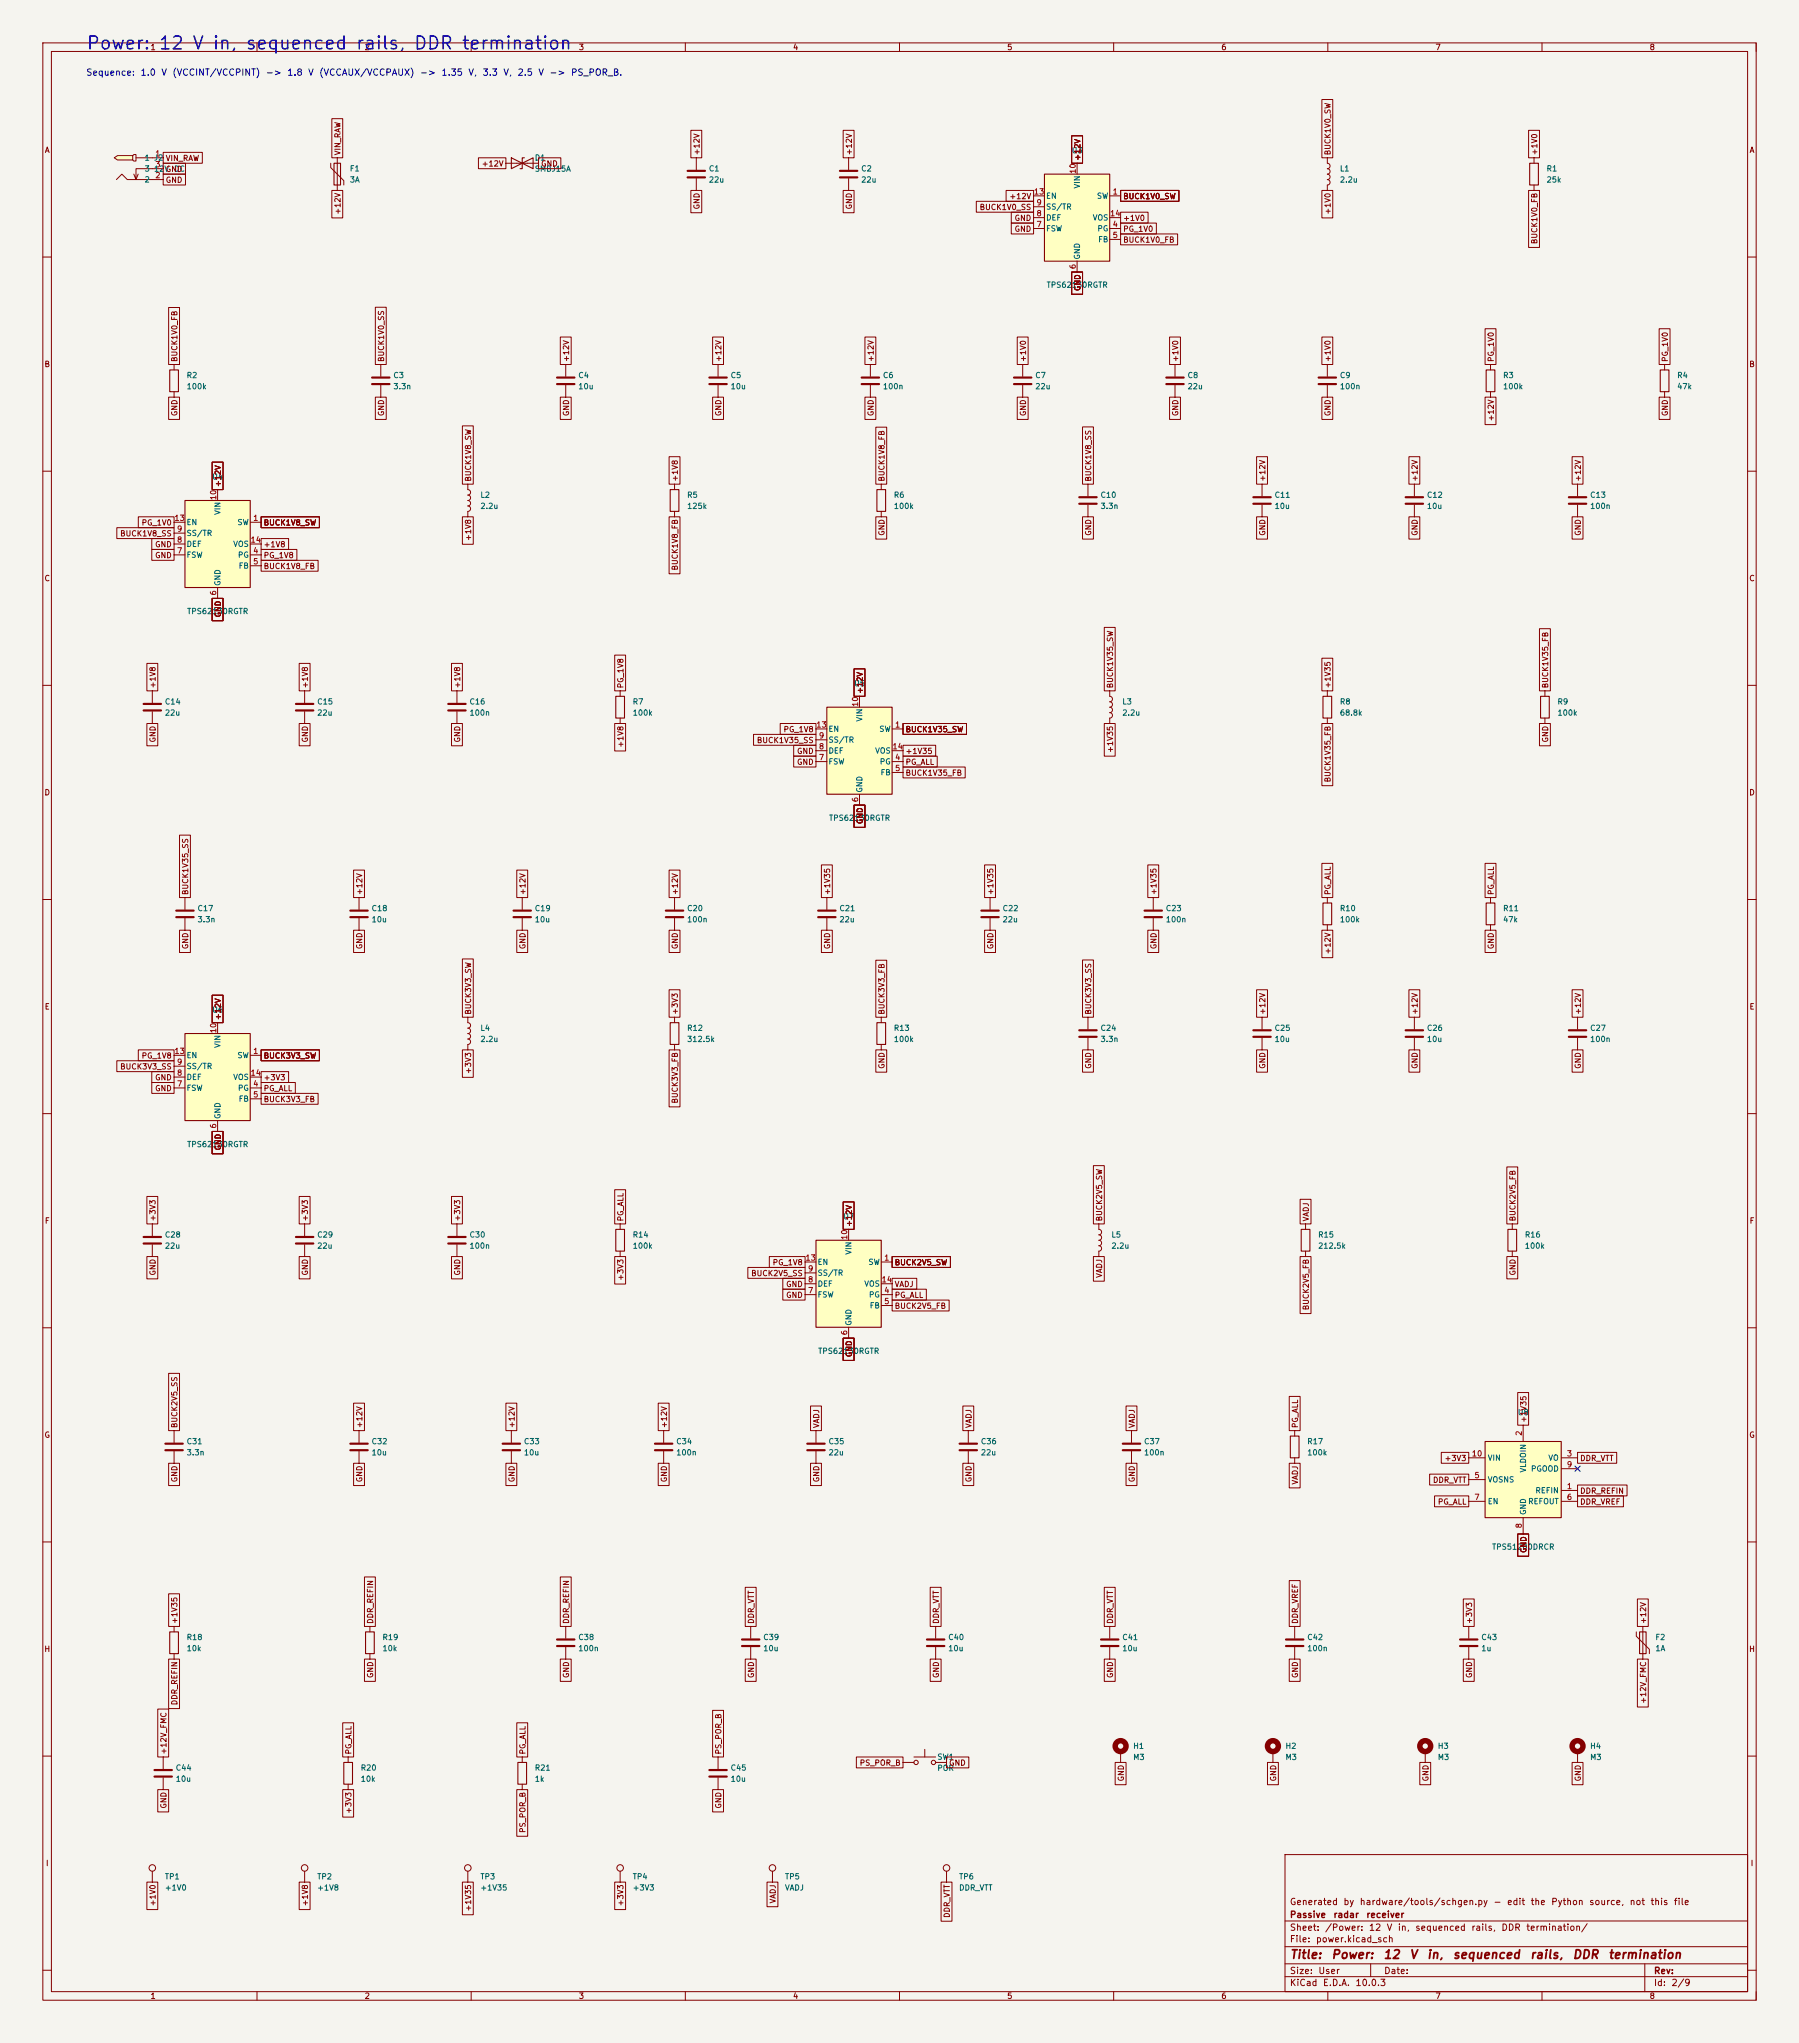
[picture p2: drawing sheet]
<svg xmlns="http://www.w3.org/2000/svg" width="420mm" height="477mm" viewBox="0 0 420 477" stroke-linecap="round" stroke-linejoin="round" font-family="sans-serif">
<defs><g id="words">
<text font-size="3" fill="#0000c2" x="20" y="12.3">Power: 12 V in, sequenced rails, DDR termination</text>
<g font-size="2" fill="#840000">
<text x="301" y="457.8">Title:</text>
<text x="310.7" y="457.8">Power:</text>
<text x="322.8" y="457.8">12</text>
<text x="328.9" y="457.8">V</text>
<text x="333" y="457.8">in,</text>
<text x="339" y="457.8">sequenced</text>
<text x="357" y="457.8">rails,</text>
<text x="367" y="457.8">DDR</text>
<text x="375.3" y="457.8">termination</text>
</g>
<g font-size="1.5" fill="#0000c2">
<text x="20" y="18">Sequence:</text>
<text x="32.7" y="18">1.0</text>
<text x="37.5" y="18">V</text>
<text x="40.1" y="18">(VCCINT/VCCPINT)</text>
<text x="61.9" y="18">-&gt;</text>
<text x="66.9" y="18">1.8</text>
<text x="71.8" y="18">V</text>
<text x="74.4" y="18">(VCCAUX/VCCPAUX)</text>
<text x="97.9" y="18">-&gt;</text>
<text x="102.9" y="18">1.35</text>
<text x="109.2" y="18">V,</text>
<text x="112.5" y="18">3.3</text>
<text x="117.4" y="18">V,</text>
<text x="120.7" y="18">2.5</text>
<text x="125.6" y="18">V</text>
<text x="128.1" y="18">-&gt;</text>
<text x="133.2" y="18">PS_POR_B.</text>
</g>
<g font-size="1.5" fill="#840000">
<text x="301" y="448.2">Passive</text>
<text x="301" y="445.2">Generated</text>
<text x="311.2" y="448.2">radar</text>
<text x="313.5" y="445.2">by</text>
<text x="317.3" y="445.2">hardware/tools/schgen.py</text>
<text x="318.8" y="448.2">receiver</text>
<text x="348.5" y="445.2">-</text>
<text x="351.7" y="445.2">edit</text>
<text x="357.2" y="445.2">the</text>
<text x="362" y="445.2">Python</text>
<text x="370.9" y="445.2">source,</text>
<text x="380.3" y="445.2">not</text>
<text x="385.2" y="445.2">this</text>
<text x="390.6" y="445.2">file</text>
<text x="301" y="453.9">File:</text>
<text x="301" y="451.2">Sheet:</text>
<text x="307.1" y="453.9">power.kicad_sch</text>
<text x="309.2" y="451.2">/Power:</text>
<text x="319.5" y="451.2">12</text>
<text x="323.6" y="451.2">V</text>
<text x="326.2" y="451.2">in,</text>
<text x="330.3" y="451.2">sequenced</text>
<text x="343.4" y="451.2">rails,</text>
<text x="350.4" y="451.2">DDR</text>
<text x="356.2" y="451.2">termination/</text>
<text x="301" y="461.3">Size:</text>
<text x="307.7" y="461.3">User</text>
<text x="323" y="461.3">Date:</text>
<text x="386" y="461.3">Rev:</text>
<text x="301" y="464.1">KiCad</text>
<text x="308.7" y="464.1">E.D.A.</text>
<text x="316.3" y="464.1">10.0.3</text>
<text x="386" y="464.1">Id:</text>
<text x="390.1" y="464.1">2/9</text>
</g>
<g font-size="1.3" fill="#840000">
<text x="35" y="12">1</text>
<text x="85" y="12">2</text>
<text x="135" y="12">3</text>
<text x="185" y="12">4</text>
<text x="235" y="12">5</text>
<text x="285" y="12">6</text>
<text x="335" y="12">7</text>
<text x="385" y="12">8</text>
<text x="10.3" y="36">A</text>
<text x="38.6" y="40.4">GND</text>
<text x="79.8" y="36.4" transform="rotate(-90 79.8 36.4)">VIN_RAW</text>
<text x="112.4" y="39.2">+12V</text>
<text x="126.2" y="39.2">GND</text>
<text x="163.6" y="36.4" transform="rotate(-90 163.6 36.4)">+12V</text>
<text x="199.2" y="36.4" transform="rotate(-90 199.2 36.4)">+12V</text>
<text x="252.5" y="37.6" transform="rotate(-90 252.5 37.6)">+12V</text>
<text x="310.9" y="36.4" transform="rotate(-90 310.9 36.4)">BUCK1V0_SW</text>
<text x="359.2" y="36.4" transform="rotate(-90 359.2 36.4)">+1V0</text>
<text x="408.3" y="36">A</text>
<text x="38.6" y="43">GND</text>
<text x="235.5" y="46.8">+12V</text>
<text x="262.1" y="46.8">BUCK1V0_SW</text>
<text x="79.8" y="50.2" transform="rotate(-90 79.8 50.2)">+12V</text>
<text x="163.6" y="49" transform="rotate(-90 163.6 49)">GND</text>
<text x="199.2" y="49" transform="rotate(-90 199.2 49)">GND</text>
<text x="228.6" y="49.3">BUCK1V0_SS</text>
<text x="236.7" y="51.9">GND</text>
<text x="262.1" y="51.9">+1V0</text>
<text x="310.9" y="50.2" transform="rotate(-90 310.9 50.2)">+1V0</text>
<text x="236.7" y="54.4">GND</text>
<text x="262.1" y="54.4">PG_1V0</text>
<text x="262.1" y="57">BUCK1V0_FB</text>
<text x="359.2" y="57.1" transform="rotate(-90 359.2 57.1)">BUCK1V0_FB</text>
<text x="252.5" y="68.1" transform="rotate(-90 252.5 68.1)">GND</text>
<text x="10.3" y="86">B</text>
<text x="41.7" y="84.6" transform="rotate(-90 41.7 84.6)">BUCK1V0_FB</text>
<text x="90" y="84.6" transform="rotate(-90 90 84.6)">BUCK1V0_SS</text>
<text x="133.1" y="84.6" transform="rotate(-90 133.1 84.6)">+12V</text>
<text x="168.7" y="84.6" transform="rotate(-90 168.7 84.6)">+12V</text>
<text x="204.3" y="84.6" transform="rotate(-90 204.3 84.6)">+12V</text>
<text x="239.8" y="84.6" transform="rotate(-90 239.8 84.6)">+1V0</text>
<text x="275.4" y="84.6" transform="rotate(-90 275.4 84.6)">+1V0</text>
<text x="310.9" y="84.6" transform="rotate(-90 310.9 84.6)">+1V0</text>
<text x="349" y="84.6" transform="rotate(-90 349 84.6)">PG_1V0</text>
<text x="389.7" y="84.6" transform="rotate(-90 389.7 84.6)">PG_1V0</text>
<text x="408.3" y="86">B</text>
<text x="41.7" y="97.3" transform="rotate(-90 41.7 97.3)">GND</text>
<text x="90" y="97.3" transform="rotate(-90 90 97.3)">GND</text>
<text x="133.1" y="97.3" transform="rotate(-90 133.1 97.3)">GND</text>
<text x="168.7" y="97.3" transform="rotate(-90 168.7 97.3)">GND</text>
<text x="204.3" y="97.3" transform="rotate(-90 204.3 97.3)">GND</text>
<text x="239.8" y="97.3" transform="rotate(-90 239.8 97.3)">GND</text>
<text x="275.4" y="97.3" transform="rotate(-90 275.4 97.3)">GND</text>
<text x="310.9" y="97.3" transform="rotate(-90 310.9 97.3)">GND</text>
<text x="349" y="98.5" transform="rotate(-90 349 98.5)">+12V</text>
<text x="389.7" y="97.3" transform="rotate(-90 389.7 97.3)">GND</text>
<text x="51.9" y="113.8" transform="rotate(-90 51.9 113.8)">+12V</text>
<text x="110.3" y="112.6" transform="rotate(-90 110.3 112.6)">BUCK1V8_SW</text>
<text x="158.5" y="112.6" transform="rotate(-90 158.5 112.6)">+1V8</text>
<text x="206.8" y="112.6" transform="rotate(-90 206.8 112.6)">BUCK1V8_FB</text>
<text x="255.1" y="112.6" transform="rotate(-90 255.1 112.6)">BUCK1V8_SS</text>
<text x="295.7" y="112.6" transform="rotate(-90 295.7 112.6)">+12V</text>
<text x="331.3" y="112.6" transform="rotate(-90 331.3 112.6)">+12V</text>
<text x="369.4" y="112.6" transform="rotate(-90 369.4 112.6)">+12V</text>
<text x="27.9" y="125.5">BUCK1V8_SS</text>
<text x="32.9" y="123">PG_1V0</text>
<text x="61.4" y="123">BUCK1V8_SW</text>
<text x="206.8" y="125.2" transform="rotate(-90 206.8 125.2)">GND</text>
<text x="255.1" y="125.2" transform="rotate(-90 255.1 125.2)">GND</text>
<text x="295.7" y="125.2" transform="rotate(-90 295.7 125.2)">GND</text>
<text x="331.3" y="125.2" transform="rotate(-90 331.3 125.2)">GND</text>
<text x="369.4" y="125.2" transform="rotate(-90 369.4 125.2)">GND</text>
<text x="36.1" y="130.6">GND</text>
<text x="36.1" y="128.1">GND</text>
<text x="61.4" y="130.6">PG_1V8</text>
<text x="61.4" y="128.1">+1V8</text>
<text x="110.3" y="126.4" transform="rotate(-90 110.3 126.4)">+1V8</text>
<text x="10.3" y="136">C</text>
<text x="61.4" y="133.2">BUCK1V8_FB</text>
<text x="158.5" y="133.3" transform="rotate(-90 158.5 133.3)">BUCK1V8_FB</text>
<text x="408.3" y="136">C</text>
<text x="51.9" y="144.3" transform="rotate(-90 51.9 144.3)">GND</text>
<text x="36.6" y="160.8" transform="rotate(-90 36.6 160.8)">+1V8</text>
<text x="72.2" y="160.8" transform="rotate(-90 72.2 160.8)">+1V8</text>
<text x="107.7" y="160.8" transform="rotate(-90 107.7 160.8)">+1V8</text>
<text x="145.8" y="160.8" transform="rotate(-90 145.8 160.8)">PG_1V8</text>
<text x="260.1" y="160.8" transform="rotate(-90 260.1 160.8)">BUCK1V35_SW</text>
<text x="310.9" y="160.8" transform="rotate(-90 310.9 160.8)">+1V35</text>
<text x="361.7" y="160.8" transform="rotate(-90 361.7 160.8)">BUCK1V35_FB</text>
<text x="201.7" y="162.1" transform="rotate(-90 201.7 162.1)">+12V</text>
<text x="36.6" y="173.5" transform="rotate(-90 36.6 173.5)">GND</text>
<text x="72.2" y="173.5" transform="rotate(-90 72.2 173.5)">GND</text>
<text x="107.7" y="173.5" transform="rotate(-90 107.7 173.5)">GND</text>
<text x="176.6" y="173.8">BUCK1V35_SS</text>
<text x="182.8" y="171.3">PG_1V8</text>
<text x="211.3" y="171.3">BUCK1V35_SW</text>
<text x="361.7" y="173.5" transform="rotate(-90 361.7 173.5)">GND</text>
<text x="145.8" y="174.7" transform="rotate(-90 145.8 174.7)">+1V8</text>
<text x="185.9" y="178.9">GND</text>
<text x="185.9" y="176.3">GND</text>
<text x="211.3" y="176.3">+1V35</text>
<text x="211.3" y="178.9">PG_ALL</text>
<text x="260.1" y="175.9" transform="rotate(-90 260.1 175.9)">+1V35</text>
<text x="211.3" y="181.4">BUCK1V35_FB</text>
<text x="310.9" y="182.8" transform="rotate(-90 310.9 182.8)">BUCK1V35_FB</text>
<text x="10.3" y="186">D</text>
<text x="408.3" y="186">D</text>
<text x="201.7" y="192.5" transform="rotate(-90 201.7 192.5)">GND</text>
<text x="44.2" y="209.1" transform="rotate(-90 44.2 209.1)">BUCK1V35_SS</text>
<text x="84.9" y="209.1" transform="rotate(-90 84.9 209.1)">+12V</text>
<text x="123" y="209.1" transform="rotate(-90 123 209.1)">+12V</text>
<text x="158.5" y="209.1" transform="rotate(-90 158.5 209.1)">+12V</text>
<text x="194.1" y="209.1" transform="rotate(-90 194.1 209.1)">+1V35</text>
<text x="232.2" y="209.1" transform="rotate(-90 232.2 209.1)">+1V35</text>
<text x="270.3" y="209.1" transform="rotate(-90 270.3 209.1)">+1V35</text>
<text x="310.9" y="209.1" transform="rotate(-90 310.9 209.1)">PG_ALL</text>
<text x="349" y="209.1" transform="rotate(-90 349 209.1)">PG_ALL</text>
<text x="44.2" y="221.7" transform="rotate(-90 44.2 221.7)">GND</text>
<text x="84.9" y="221.7" transform="rotate(-90 84.9 221.7)">GND</text>
<text x="123" y="221.7" transform="rotate(-90 123 221.7)">GND</text>
<text x="158.5" y="221.7" transform="rotate(-90 158.5 221.7)">GND</text>
<text x="194.1" y="221.7" transform="rotate(-90 194.1 221.7)">GND</text>
<text x="232.2" y="221.7" transform="rotate(-90 232.2 221.7)">GND</text>
<text x="270.3" y="221.7" transform="rotate(-90 270.3 221.7)">GND</text>
<text x="349" y="221.7" transform="rotate(-90 349 221.7)">GND</text>
<text x="310.9" y="222.9" transform="rotate(-90 310.9 222.9)">+12V</text>
<text x="10.3" y="236">E</text>
<text x="51.9" y="238.3" transform="rotate(-90 51.9 238.3)">+12V</text>
<text x="110.3" y="237" transform="rotate(-90 110.3 237)">BUCK3V3_SW</text>
<text x="158.5" y="237" transform="rotate(-90 158.5 237)">+3V3</text>
<text x="206.8" y="237" transform="rotate(-90 206.8 237)">BUCK3V3_FB</text>
<text x="255.1" y="237" transform="rotate(-90 255.1 237)">BUCK3V3_SS</text>
<text x="295.7" y="237" transform="rotate(-90 295.7 237)">+12V</text>
<text x="331.3" y="237" transform="rotate(-90 331.3 237)">+12V</text>
<text x="369.4" y="237" transform="rotate(-90 369.4 237)">+12V</text>
<text x="408.3" y="236">E</text>
<text x="27.9" y="250">BUCK3V3_SS</text>
<text x="32.9" y="247.5">PG_1V8</text>
<text x="61.4" y="247.5">BUCK3V3_SW</text>
<text x="110.3" y="250.9" transform="rotate(-90 110.3 250.9)">+3V3</text>
<text x="206.8" y="249.7" transform="rotate(-90 206.8 249.7)">GND</text>
<text x="255.1" y="249.7" transform="rotate(-90 255.1 249.7)">GND</text>
<text x="295.7" y="249.7" transform="rotate(-90 295.7 249.7)">GND</text>
<text x="331.3" y="249.7" transform="rotate(-90 331.3 249.7)">GND</text>
<text x="369.4" y="249.7" transform="rotate(-90 369.4 249.7)">GND</text>
<text x="36.1" y="255.1">GND</text>
<text x="36.1" y="252.5">GND</text>
<text x="61.4" y="255.1">PG_ALL</text>
<text x="61.4" y="252.5">+3V3</text>
<text x="61.4" y="257.6">BUCK3V3_FB</text>
<text x="158.5" y="257.8" transform="rotate(-90 158.5 257.8)">BUCK3V3_FB</text>
<text x="51.9" y="268.7" transform="rotate(-90 51.9 268.7)">GND</text>
<text x="10.3" y="286">F</text>
<text x="36.6" y="285.3" transform="rotate(-90 36.6 285.3)">+3V3</text>
<text x="72.2" y="285.3" transform="rotate(-90 72.2 285.3)">+3V3</text>
<text x="107.7" y="285.3" transform="rotate(-90 107.7 285.3)">+3V3</text>
<text x="145.8" y="285.3" transform="rotate(-90 145.8 285.3)">PG_ALL</text>
<text x="199.2" y="286.6" transform="rotate(-90 199.2 286.6)">+12V</text>
<text x="257.6" y="285.3" transform="rotate(-90 257.6 285.3)">BUCK2V5_SW</text>
<text x="305.9" y="285.3" transform="rotate(-90 305.9 285.3)">VADJ</text>
<text x="354.1" y="285.3" transform="rotate(-90 354.1 285.3)">BUCK2V5_FB</text>
<text x="408.3" y="286">F</text>
<text x="36.6" y="297.9" transform="rotate(-90 36.6 297.9)">GND</text>
<text x="72.2" y="297.9" transform="rotate(-90 72.2 297.9)">GND</text>
<text x="107.7" y="297.9" transform="rotate(-90 107.7 297.9)">GND</text>
<text x="145.8" y="299.1" transform="rotate(-90 145.8 299.1)">+3V3</text>
<text x="175.2" y="298.3">BUCK2V5_SS</text>
<text x="180.3" y="295.7">PG_1V8</text>
<text x="208.8" y="295.7">BUCK2V5_SW</text>
<text x="257.6" y="298.5" transform="rotate(-90 257.6 298.5)">VADJ</text>
<text x="354.1" y="297.9" transform="rotate(-90 354.1 297.9)">GND</text>
<text x="183.4" y="303.3">GND</text>
<text x="183.4" y="300.8">GND</text>
<text x="208.8" y="303.3">PG_ALL</text>
<text x="208.8" y="305.9">BUCK2V5_FB</text>
<text x="208.8" y="300.8">VADJ</text>
<text x="305.9" y="306" transform="rotate(-90 305.9 306)">BUCK2V5_FB</text>
<text x="199.2" y="317" transform="rotate(-90 199.2 317)">GND</text>
<text x="41.7" y="333.5" transform="rotate(-90 41.7 333.5)">BUCK2V5_SS</text>
<text x="84.9" y="333.5" transform="rotate(-90 84.9 333.5)">+12V</text>
<text x="120.4" y="333.5" transform="rotate(-90 120.4 333.5)">+12V</text>
<text x="156" y="333.5" transform="rotate(-90 156 333.5)">+12V</text>
<text x="191.6" y="333.5" transform="rotate(-90 191.6 333.5)">VADJ</text>
<text x="227.1" y="333.5" transform="rotate(-90 227.1 333.5)">VADJ</text>
<text x="265.2" y="333.5" transform="rotate(-90 265.2 333.5)">VADJ</text>
<text x="303.3" y="333.5" transform="rotate(-90 303.3 333.5)">PG_ALL</text>
<text x="356.7" y="332.3" transform="rotate(-90 356.7 332.3)">+1V35</text>
<text x="10.3" y="336">G</text>
<text x="337.1" y="341.4">+3V3</text>
<text x="368.8" y="341.4">DDR_VTT</text>
<text x="408.3" y="336">G</text>
<text x="41.7" y="346.2" transform="rotate(-90 41.7 346.2)">GND</text>
<text x="84.9" y="346.2" transform="rotate(-90 84.9 346.2)">GND</text>
<text x="120.4" y="346.2" transform="rotate(-90 120.4 346.2)">GND</text>
<text x="156" y="346.2" transform="rotate(-90 156 346.2)">GND</text>
<text x="191.6" y="346.2" transform="rotate(-90 191.6 346.2)">GND</text>
<text x="227.1" y="346.2" transform="rotate(-90 227.1 346.2)">GND</text>
<text x="265.2" y="346.2" transform="rotate(-90 265.2 346.2)">GND</text>
<text x="303.3" y="346.7" transform="rotate(-90 303.3 346.7)">VADJ</text>
<text x="334.4" y="346.5">DDR_VTT</text>
<text x="335.6" y="351.6">PG_ALL</text>
<text x="368.8" y="349.1">DDR_REFIN</text>
<text x="368.8" y="351.6">DDR_VREF</text>
<text x="356.7" y="362.7" transform="rotate(-90 356.7 362.7)">GND</text>
<text x="41.7" y="379.3" transform="rotate(-90 41.7 379.3)">+1V35</text>
<text x="87.4" y="379.3" transform="rotate(-90 87.4 379.3)">DDR_REFIN</text>
<text x="133.1" y="379.3" transform="rotate(-90 133.1 379.3)">DDR_REFIN</text>
<text x="176.3" y="379.3" transform="rotate(-90 176.3 379.3)">DDR_VTT</text>
<text x="219.5" y="379.3" transform="rotate(-90 219.5 379.3)">DDR_VTT</text>
<text x="260.1" y="379.3" transform="rotate(-90 260.1 379.3)">DDR_VTT</text>
<text x="303.3" y="379.3" transform="rotate(-90 303.3 379.3)">DDR_VREF</text>
<text x="344" y="379.3" transform="rotate(-90 344 379.3)">+3V3</text>
<text x="384.6" y="379.3" transform="rotate(-90 384.6 379.3)">+12V</text>
<text x="10.2" y="386">H</text>
<text x="408.2" y="386">H</text>
<text x="87.4" y="391.9" transform="rotate(-90 87.4 391.9)">GND</text>
<text x="133.1" y="391.9" transform="rotate(-90 133.1 391.9)">GND</text>
<text x="176.3" y="391.9" transform="rotate(-90 176.3 391.9)">GND</text>
<text x="219.5" y="391.9" transform="rotate(-90 219.5 391.9)">GND</text>
<text x="260.1" y="391.9" transform="rotate(-90 260.1 391.9)">GND</text>
<text x="303.3" y="391.9" transform="rotate(-90 303.3 391.9)">GND</text>
<text x="344" y="391.9" transform="rotate(-90 344 391.9)">GND</text>
<text x="41.7" y="398.3" transform="rotate(-90 41.7 398.3)">DDR_REFIN</text>
<text x="384.6" y="397.9" transform="rotate(-90 384.6 397.9)">+12V_FMC</text>
<text x="39.2" y="409.7" transform="rotate(-90 39.2 409.7)">+12V_FMC</text>
<text x="82.3" y="409.7" transform="rotate(-90 82.3 409.7)">PG_ALL</text>
<text x="123" y="409.7" transform="rotate(-90 123 409.7)">PG_ALL</text>
<text x="168.7" y="409.7" transform="rotate(-90 168.7 409.7)">PS_POR_B</text>
<text x="200.6" y="412.6">PS_POR_B</text>
<text x="221.5" y="412.6">GND</text>
<text x="262.7" y="416" transform="rotate(-90 262.7 416)">GND</text>
<text x="298.2" y="416" transform="rotate(-90 298.2 416)">GND</text>
<text x="333.8" y="416" transform="rotate(-90 333.8 416)">GND</text>
<text x="369.4" y="416" transform="rotate(-90 369.4 416)">GND</text>
<text x="39.2" y="422.4" transform="rotate(-90 39.2 422.4)">GND</text>
<text x="82.3" y="423.6" transform="rotate(-90 82.3 423.6)">+3V3</text>
<text x="168.7" y="422.4" transform="rotate(-90 168.7 422.4)">GND</text>
<text x="123" y="428.1" transform="rotate(-90 123 428.1)">PS_POR_B</text>
<text x="10.6" y="436">I</text>
<text x="408.6" y="436">I</text>
<text x="36.6" y="445.2" transform="rotate(-90 36.6 445.2)">+1V0</text>
<text x="72.2" y="445.2" transform="rotate(-90 72.2 445.2)">+1V8</text>
<text x="110.3" y="446.4" transform="rotate(-90 110.3 446.4)">+1V35</text>
<text x="145.8" y="445.2" transform="rotate(-90 145.8 445.2)">+3V3</text>
<text x="181.4" y="444.5" transform="rotate(-90 181.4 444.5)">VADJ</text>
<text x="222" y="447.9" transform="rotate(-90 222 447.9)">DDR_VTT</text>
<text x="35" y="467">1</text>
<text x="85" y="467">2</text>
<text x="135" y="467">3</text>
<text x="185" y="467">4</text>
<text x="235" y="467">5</text>
<text x="285" y="467">6</text>
<text x="335" y="467">7</text>
<text x="385" y="467">8</text>
</g>
<g font-size="1.3" fill="#006464">
<text x="33.6" y="37.8">1 J2 VIN_RAW</text>
<text x="33.6" y="40.4">3</text>
<text x="35.8" y="40.4">12V</text>
<text x="40.5" y="40.4">DC</text>
<text x="81.5" y="40.3">F1</text>
<text x="124.7" y="37.8">D1</text>
<text x="124.7" y="40.4">SMBJ15A</text>
<text x="165.4" y="40.3">C1</text>
<text x="200.9" y="40.3">C2</text>
<text x="250.1" y="36.1">U3</text>
<text x="312.7" y="40.3">L1</text>
<text x="360.9" y="40.3">R1</text>
<text x="33.6" y="42.9">2</text>
<text x="81.5" y="42.9">3A</text>
<text x="165.4" y="42.9">22u</text>
<text x="200.9" y="42.9">22u</text>
<text x="244.1" y="46.7">EN</text>
<text x="252.4" y="44.1" transform="rotate(-90 252.4 44.1)">VIN</text>
<text x="256" y="46.7">SW</text>
<text x="312.7" y="42.9">2.2u</text>
<text x="360.9" y="42.9">25k</text>
<text x="244.1" y="51.8">DEF</text>
<text x="244.1" y="49.2">SS/TR</text>
<text x="255" y="51.8">VOS</text>
<text x="244.1" y="54.3">FSW</text>
<text x="256.1" y="54.3">PG</text>
<text x="256.3" y="56.9">FB</text>
<text x="252.4" y="60.7" transform="rotate(-90 252.4 60.7)">GND</text>
<text x="244.2" y="67.5">TPS62130RGTR</text>
<text x="43.4" y="88.6">R2</text>
<text x="91.7" y="88.6">C3</text>
<text x="134.9" y="88.6">C4</text>
<text x="170.4" y="88.6">C5</text>
<text x="206" y="88.6">C6</text>
<text x="241.6" y="88.6">C7</text>
<text x="277.1" y="88.6">C8</text>
<text x="312.7" y="88.6">C9</text>
<text x="350.8" y="88.6">R3</text>
<text x="391.4" y="88.6">R4</text>
<text x="43.4" y="91.2">100k</text>
<text x="91.7" y="91.2">3.3n</text>
<text x="134.9" y="91.2">10u</text>
<text x="170.4" y="91.2">10u</text>
<text x="206" y="91.2">100n</text>
<text x="241.6" y="91.2">22u</text>
<text x="277.1" y="91.2">22u</text>
<text x="312.7" y="91.2">100n</text>
<text x="350.8" y="91.2">100k</text>
<text x="391.4" y="91.2">47k</text>
<text x="49.4" y="112.3">U4</text>
<text x="112" y="116.5">L2</text>
<text x="112" y="119.1">2.2u</text>
<text x="160.3" y="116.5">R5</text>
<text x="160.3" y="119.1">125k</text>
<text x="208.5" y="116.5">R6</text>
<text x="208.5" y="119.1">100k</text>
<text x="256.8" y="116.5">C10</text>
<text x="256.8" y="119.1">3.3n</text>
<text x="297.4" y="116.5">C11</text>
<text x="297.4" y="119.1">10u</text>
<text x="333" y="116.5">C12</text>
<text x="333" y="119.1">10u</text>
<text x="371.1" y="119.1">100n</text>
<text x="371.1" y="116.5">C13</text>
<text x="43.4" y="125.4">SS/TR</text>
<text x="43.4" y="122.9">EN</text>
<text x="51.8" y="120.3" transform="rotate(-90 51.8 120.3)">VIN</text>
<text x="55.3" y="122.9">SW</text>
<text x="43.4" y="130.5">FSW</text>
<text x="43.4" y="128">DEF</text>
<text x="54.3" y="128">VOS</text>
<text x="55.4" y="130.5">PG</text>
<text x="51.8" y="136.9" transform="rotate(-90 51.8 136.9)">GND</text>
<text x="55.6" y="133.1">FB</text>
<text x="43.6" y="143.7">TPS62130RGTR</text>
<text x="199.3" y="160.5">U5</text>
<text x="38.4" y="164.8">C14</text>
<text x="38.4" y="167.4">22u</text>
<text x="73.9" y="164.8">C15</text>
<text x="73.9" y="167.4">22u</text>
<text x="109.5" y="167.4">100n</text>
<text x="109.5" y="164.8">C16</text>
<text x="147.6" y="164.8">R7</text>
<text x="147.6" y="167.4">100k</text>
<text x="261.9" y="164.8">L3</text>
<text x="261.9" y="167.4">2.2u</text>
<text x="312.7" y="164.8">R8</text>
<text x="312.7" y="167.4">68.8k</text>
<text x="363.5" y="164.8">R9</text>
<text x="363.5" y="167.4">100k</text>
<text x="193.3" y="173.7">SS/TR</text>
<text x="193.3" y="171.2">EN</text>
<text x="201.6" y="168.6" transform="rotate(-90 201.6 168.6)">VIN</text>
<text x="205.2" y="171.2">SW</text>
<text x="193.3" y="178.8">FSW</text>
<text x="193.3" y="176.2">DEF</text>
<text x="204.2" y="176.2">VOS</text>
<text x="205.3" y="178.8">PG</text>
<text x="201.6" y="185.2" transform="rotate(-90 201.6 185.2)">GND</text>
<text x="205.5" y="181.3">FB</text>
<text x="193.4" y="191.9">TPS62130RGTR</text>
<text x="46" y="213">C17</text>
<text x="46" y="215.6">3.3n</text>
<text x="86.6" y="213">C18</text>
<text x="86.6" y="215.6">10u</text>
<text x="124.7" y="213">C19</text>
<text x="124.7" y="215.6">10u</text>
<text x="160.3" y="215.6">100n</text>
<text x="160.3" y="213">C20</text>
<text x="195.8" y="213">C21</text>
<text x="195.8" y="215.6">22u</text>
<text x="233.9" y="213">C22</text>
<text x="233.9" y="215.6">22u</text>
<text x="272" y="215.6">100n</text>
<text x="272" y="213">C23</text>
<text x="312.7" y="213">R10</text>
<text x="312.7" y="215.6">100k</text>
<text x="350.8" y="215.6">47k</text>
<text x="350.8" y="213">R11</text>
<text x="49.4" y="236.7">U6</text>
<text x="51.8" y="244.8" transform="rotate(-90 51.8 244.8)">VIN</text>
<text x="112" y="241">L4</text>
<text x="112" y="243.6">2.2u</text>
<text x="160.3" y="243.6">312.5k</text>
<text x="160.3" y="241">R12</text>
<text x="208.5" y="241">R13</text>
<text x="208.5" y="243.6">100k</text>
<text x="256.8" y="241">C24</text>
<text x="256.8" y="243.6">3.3n</text>
<text x="297.4" y="241">C25</text>
<text x="297.4" y="243.6">10u</text>
<text x="333" y="241">C26</text>
<text x="333" y="243.6">10u</text>
<text x="371.1" y="243.6">100n</text>
<text x="371.1" y="241">C27</text>
<text x="43.4" y="249.9">SS/TR</text>
<text x="43.4" y="247.4">EN</text>
<text x="55.3" y="247.4">SW</text>
<text x="43.4" y="255">FSW</text>
<text x="43.4" y="252.4">DEF</text>
<text x="54.3" y="252.4">VOS</text>
<text x="55.4" y="255">PG</text>
<text x="55.6" y="257.5">FB</text>
<text x="51.8" y="261.4" transform="rotate(-90 51.8 261.4)">GND</text>
<text x="43.6" y="268.1">TPS62130RGTR</text>
<text x="196.7" y="285">U7</text>
<text x="38.4" y="289.2">C28</text>
<text x="38.4" y="291.8">22u</text>
<text x="73.9" y="289.2">C29</text>
<text x="73.9" y="291.8">22u</text>
<text x="109.5" y="291.8">100n</text>
<text x="109.5" y="289.2">C30</text>
<text x="147.6" y="289.2">R14</text>
<text x="147.6" y="291.8">100k</text>
<text x="199.1" y="293.1" transform="rotate(-90 199.1 293.1)">VIN</text>
<text x="259.3" y="289.2">L5</text>
<text x="259.3" y="291.8">2.2u</text>
<text x="307.6" y="291.8">212.5k</text>
<text x="307.6" y="289.2">R15</text>
<text x="355.9" y="289.2">R16</text>
<text x="355.9" y="291.8">100k</text>
<text x="190.8" y="298.2">SS/TR</text>
<text x="190.8" y="295.6">EN</text>
<text x="202.6" y="295.6">SW</text>
<text x="190.8" y="303.2">FSW</text>
<text x="190.8" y="300.7">DEF</text>
<text x="201.7" y="300.7">VOS</text>
<text x="202.7" y="303.2">PG</text>
<text x="202.9" y="305.8">FB</text>
<text x="199.1" y="309.6" transform="rotate(-90 199.1 309.6)">GND</text>
<text x="190.9" y="316.4">TPS62130RGTR</text>
<text x="354.2" y="330.7">U8</text>
<text x="43.4" y="337.5">C31</text>
<text x="43.4" y="340.1">3.3n</text>
<text x="86.6" y="337.5">C32</text>
<text x="86.6" y="340.1">10u</text>
<text x="122.2" y="337.5">C33</text>
<text x="122.2" y="340.1">10u</text>
<text x="157.7" y="340.1">100n</text>
<text x="157.7" y="337.5">C34</text>
<text x="193.3" y="337.5">C35</text>
<text x="193.3" y="340.1">22u</text>
<text x="228.9" y="337.5">C36</text>
<text x="228.9" y="340.1">22u</text>
<text x="267" y="340.1">100n</text>
<text x="267" y="337.5">C37</text>
<text x="305.1" y="337.5">R17</text>
<text x="305.1" y="340.1">100k</text>
<text x="347.2" y="341.3">VIN</text>
<text x="361.4" y="341.3">VO</text>
<text x="347.2" y="346.4">VOSNS</text>
<text x="356.6" y="343.9" transform="rotate(-90 356.6 343.9)">VLDOIN</text>
<text x="357.3" y="343.9">PGOOD</text>
<text x="347.2" y="351.5">EN</text>
<text x="356.6" y="353.8" transform="rotate(-90 356.6 353.8)">GND</text>
<text x="356.6" y="351.5">REFOUT</text>
<text x="358.3" y="349">REFIN</text>
<text x="348.2" y="362.1">TPS51200DRCR</text>
<text x="43.4" y="383.2">R18</text>
<text x="89.2" y="383.2">R19</text>
<text x="134.9" y="383.2">C38</text>
<text x="178.1" y="383.2">C39</text>
<text x="221.2" y="383.2">C40</text>
<text x="261.9" y="383.2">C41</text>
<text x="305.1" y="383.2">C42</text>
<text x="345.7" y="383.2">C43</text>
<text x="386.3" y="383.2">F2</text>
<text x="43.4" y="385.8">10k</text>
<text x="89.2" y="385.8">10k</text>
<text x="134.9" y="385.8">100n</text>
<text x="178.1" y="385.8">10u</text>
<text x="221.2" y="385.8">10u</text>
<text x="261.9" y="385.8">10u</text>
<text x="305.1" y="385.8">100n</text>
<text x="345.7" y="385.8">1u</text>
<text x="386.3" y="385.8">1A</text>
<text x="40.9" y="413.7">C44</text>
<text x="84.1" y="413.7">R20</text>
<text x="124.7" y="413.7">R21</text>
<text x="170.4" y="413.7">C45</text>
<text x="218.7" y="413.8">POR</text>
<text x="218.7" y="411.2">SW1</text>
<text x="264.4" y="411.2">M3</text>
<text x="264.4" y="408.6">H1</text>
<text x="300" y="411.2">M3</text>
<text x="300" y="408.6">H2</text>
<text x="335.5" y="411.2">M3</text>
<text x="335.5" y="408.6">H3</text>
<text x="371.1" y="411.2">M3</text>
<text x="371.1" y="408.6">H4</text>
<text x="40.9" y="416.3">10u</text>
<text x="84.1" y="416.3">10k</text>
<text x="124.7" y="416.3">1k</text>
<text x="170.4" y="416.3">10u</text>
<text x="38.4" y="439.1">TP1</text>
<text x="38.4" y="441.7">+1V0</text>
<text x="73.9" y="439.1">TP2</text>
<text x="73.9" y="441.7">+1V8</text>
<text x="112" y="439.1">TP3</text>
<text x="112" y="441.7">+1V35</text>
<text x="147.6" y="439.1">TP4</text>
<text x="147.6" y="441.7">+3V3</text>
<text x="183.1" y="439.1">TP5</text>
<text x="183.1" y="441.7">VADJ</text>
<text x="223.8" y="439.1">TP6</text>
<text x="223.8" y="441.7">DDR_VTT</text>
</g>
<g font-size="1.3" fill="#a90000">
<text x="36.1" y="36.8">1</text>
<text x="36.1" y="41.9">2</text>
<text x="36.1" y="39.4">3</text>
<text x="251.4" y="40.7" transform="rotate(-90 251.4 40.7)">10</text>
<text x="241.3" y="45.7">13</text>
<text x="259.6" y="45.7">1</text>
<text x="241.9" y="53.3">7</text>
<text x="241.9" y="50.8">8</text>
<text x="241.9" y="48.2">9</text>
<text x="259" y="50.8">14</text>
<text x="259.6" y="53.3">4</text>
<text x="259.6" y="55.9">5</text>
<text x="251.4" y="63" transform="rotate(-90 251.4 63)">6</text>
<text x="50.8" y="116.9" transform="rotate(-90 50.8 116.9)">10</text>
<text x="40.6" y="121.9">13</text>
<text x="41.2" y="124.4">9</text>
<text x="59" y="121.9">1</text>
<text x="41.2" y="129.5">7</text>
<text x="41.2" y="127">8</text>
<text x="58.4" y="127">14</text>
<text x="59" y="129.5">4</text>
<text x="59" y="132.1">5</text>
<text x="50.8" y="139.2" transform="rotate(-90 50.8 139.2)">6</text>
<text x="200.6" y="165.2" transform="rotate(-90 200.6 165.2)">10</text>
<text x="190.5" y="170.2">13</text>
<text x="191.1" y="172.7">9</text>
<text x="208.8" y="170.2">1</text>
<text x="191.1" y="177.8">7</text>
<text x="191.1" y="175.2">8</text>
<text x="208.2" y="175.2">14</text>
<text x="208.8" y="177.8">4</text>
<text x="208.8" y="180.3">5</text>
<text x="200.6" y="187.4" transform="rotate(-90 200.6 187.4)">6</text>
<text x="50.8" y="241.4" transform="rotate(-90 50.8 241.4)">10</text>
<text x="40.6" y="246.4">13</text>
<text x="41.2" y="251.4">8</text>
<text x="41.2" y="248.9">9</text>
<text x="58.4" y="251.4">14</text>
<text x="59" y="246.4">1</text>
<text x="41.2" y="254">7</text>
<text x="59" y="254">4</text>
<text x="59" y="256.5">5</text>
<text x="50.8" y="263.6" transform="rotate(-90 50.8 263.6)">6</text>
<text x="198.1" y="289.6" transform="rotate(-90 198.1 289.6)">10</text>
<text x="187.9" y="294.6">13</text>
<text x="188.5" y="299.7">8</text>
<text x="188.5" y="297.2">9</text>
<text x="205.7" y="299.7">14</text>
<text x="206.3" y="294.6">1</text>
<text x="188.5" y="302.2">7</text>
<text x="206.3" y="302.2">4</text>
<text x="206.3" y="304.8">5</text>
<text x="198.1" y="311.9" transform="rotate(-90 198.1 311.9)">6</text>
<text x="355.6" y="335.4" transform="rotate(-90 355.6 335.4)">2</text>
<text x="343.5" y="340.3">10</text>
<text x="365.7" y="340.3">3</text>
<text x="344.1" y="345.4">5</text>
<text x="365.7" y="348">1</text>
<text x="365.7" y="342.9">9</text>
<text x="344.1" y="350.5">7</text>
<text x="365.7" y="350.5">6</text>
<text x="355.6" y="357" transform="rotate(-90 355.6 357)">8</text>
</g>
</g></defs>
<path d="M0 0h420v477h-420z" fill="#f5f4ef" stroke="#f5f4ef" stroke-width=".23"/>
<g fill="none" stroke="#840000" stroke-width=".23">
<path d="M10 10h400v457h-400zM12 12h396v453h-396zM60 10v2M110 10v2M160 10v2M210 10v2M260 10v2M310 10v2M360 10v2M410 10v2M198.1 36.8v2.8M198.1 41.7v2.8"/>
<path d="M10 60h2M408 60h2M203.2 85.1v2.8M203.2 89.9v2.8M274.3 85.1v2.8M274.3 89.9v2.8M309.9 85.1v2.8M309.9 89.9v2.8M10 110h2M205.7 113v1.3M205.7 119.4v1.3M330.2 113v2.8"/>
<path d="M330.2 117.9v2.8M408 110h2M10 160h2M259.1 161.3v1.3l.4 .2 .2 .4-.2 .5-.4 .2 .4 .1 .2 .4-.1 .5-.5 .2 .3 .1 .3 .3-.1 .6-.5 .3 .5 .2 .1 .5-.2 .4-.4 .2M259.1 167.7v1.2M408 160h2M10 210h2M193 209.6v2.8M193 214.4v2.8M269.2 209.6v2.8M269.2 214.4v2.8M309.9 209.6v1.2"/>
<path d="M309.9 215.9v1.3M408 210h2M294.6 237.5v2.8M368.3 237.5v2.8M294.6 242.3v2.8M368.3 242.3v2.8M10 260h2M408 260h2M10 310h2M408 310h2M10 360h2M218.4 379.7v2.8"/>
<path d="M408 360h2M218.4 384.6v2.8M10 410h2M210.8 411.5h2.6M213.4 410.2h5M215.9 408.4v1.8M218.4 411.5h2.6M408 410h2M300 433h108v32h-108zM300 458.5h108M300 454.5h108M300 448.5h108"/>
<path d="M320 458.5v3M384 458.5v6.5M10 460h2M60 465v2M110 465v2M160 465v2M210 465v2M260 465v2M300 461.5h108M310 465v2M360 465v2M408 460h2"/>
<path d="M410 465v2"/>
<circle cx="213.9" cy="411.5" r=".51"/>
<circle cx="217.9" cy="411.5" r=".51"/>
</g>
<g fill="none" stroke="#840000" stroke-width=".51">
<path d="M196.1 39.9h4.1M196.1 41.4h4.1M201.2 88.2h4M201.2 89.7h4M272.3 88.2h4.1M272.3 89.7h4.1M307.8 88.2h4.1M307.8 89.7h4.1M328.2 116.1h4M328.2 117.6h4M191 212.6h4.1M191 214.1h4.1"/>
<path d="M267.2 212.6h4.1M267.2 214.1h4.1M292.6 240.6h4.1M292.6 242.1h4.1M366.3 240.6h4M366.3 242.1h4M216.4 382.8h4.1M216.4 384.3h4.1"/>
</g>
<path d="M204.7 114.3h2.1v5.1h-2.1zM308.9 210.8h2v5.1h-2z" fill="none" stroke="#840000" stroke-width=".25"/>
<path d="M243.8 40.7h15.3v20.3h-15.3z" fill="#ffffc2"/>
<path d="M243.8 40.7h15.3v20.3h-15.3zM347 86.4h2v5.1h-2zM347 210.8h2v5.1h-2z" fill="none" stroke="#840000" stroke-width=".25"/>
<g fill="none" stroke="#840000" stroke-width=".23">
<path d="M251.5 38.1v2.6M241.3 45.7h2.5M241.3 53.4h2.5M241.3 50.8h2.5M241.3 48.3h2.5M259.1 45.7h2.5M259.1 53.4h2.5M259.1 55.9h2.5M259.1 50.8h2.5M251.5 61v2.5M238.8 85.1v2.8M238.8 89.9v2.8"/>
<path d="M348 85.1v1.3M348 91.5v1.2M368.3 113v2.8M368.3 117.9v2.8M348 209.6v1.2M348 215.9v1.3M332.7 409v2.5"/>
</g>
<circle cx="332.7" cy="407.7" r="1.27" fill="none" stroke="#840000" stroke-width="1.3"/>
<path d="M236.7 88.2h4.1M236.7 89.7h4.1M366.3 116.1h4M366.3 117.6h4" fill="none" stroke="#840000" stroke-width=".51"/>
<path d="M190.5 289.6h15.2v20.3h-15.2z" fill="#ffffc2"/>
<path d="M387.6 86.4h2v5.1h-2zM190.5 289.6h15.2v20.3h-15.2z" fill="none" stroke="#840000" stroke-width=".25"/>
<g fill="none" stroke="#840000" stroke-width=".23">
<path d="M388.6 85.1v1.3M388.6 91.5v1.2M254 113v2.8M254 117.9v2.8M188 294.7h2.5M188 299.7h2.5M188 297.2h2.5M198.1 287v2.6M205.7 294.7h2.6M205.7 299.7h2.6M188 302.3h2.5M198.1 309.9v2.5"/>
<path d="M205.7 302.3h2.6M205.7 304.8h2.6"/>
</g>
<path d="M252 116.1h4M252 117.6h4" fill="none" stroke="#840000" stroke-width=".51"/>
<path d="M193 165.1h15.3v20.3h-15.3z" fill="#ffffc2"/>
<path d="M193 165.1h15.3v20.3h-15.3zM308.9 162.6h2v5.1h-2zM359.7 162.6h2v5.1h-2zM204.7 238.8h2.1v5.1h-2.1zM303.8 287h2v5.1h-2zM352 287h2.1v5.1h-2.1z" fill="none" stroke="#840000" stroke-width=".25"/>
<g fill="none" stroke="#840000" stroke-width=".23">
<path d="M309.9 36.8v1.3l.4 .2 .2 .5-.2 .4-.4 .2 .4 .2 .2 .4-.2 .5-.4 .2 .4 .1 .2 .5-.2 .4-.4 .2 .4 .2 .2 .5-.2 .4-.4 .2v1.3M190.5 170.2h2.5M190.5 177.8h2.5M190.5 175.3h2.5M190.5 172.7h2.5M200.7 162.6v2.5M208.3 170.2h2.5M208.3 177.8h2.5M208.3 175.3h2.5M309.9 161.3v1.3M309.9 167.7v1.2M360.7 161.3v1.3"/>
<path d="M360.7 167.7v1.2M200.7 185.4v2.6M208.3 180.4h2.5M231.1 209.6v2.8M231.1 214.4v2.8M205.7 237.5v1.3M254 237.5v2.8M205.7 243.9v1.2M254 242.3v2.8M256.5 285.8v1.2l.5 .2 .2 .5-.2 .4-.5 .2 .6 .3v.6l-.6 .4M256.5 289.6l.5 .2 .2 .4-.2 .5-.5 .2 .5 .1 .2 .5-.2 .4-.5 .2v1.3M304.8 285.8v1.2"/>
<path d="M304.8 292.1v1.3M353.1 285.8v1.2M353.1 292.1v1.3M190.5 334v2.8M190.5 338.9v2.7M226.1 334v2.8M226.1 338.9v2.7M297.2 409v2.5"/>
</g>
<path d="M229.1 212.6h4.1M229.1 214.1h4.1M252 240.6h4M252 242.1h4M188.5 337.1h4M188.5 338.6h4M224 337.1h4.1M224 338.6h4.1" fill="none" stroke="#840000" stroke-width=".51"/>
<circle cx="297.2" cy="407.7" r="1.27" fill="none" stroke="#840000" stroke-width="1.3"/>
<path d="M346.7 336.6h17.8v17.7h-17.8z" fill="#ffffc2"/>
<path d="M357.1 38.1h2.1v5.1h-2.1zM39.6 86.4h2.1v5.1h-2.1zM301.2 335.3h2.1v5.1h-2.1zM346.7 336.6h17.8v17.7h-17.8zM382.8 381h1.5v5.1h-1.5zM120.9 411.5h2v5.1h-2z" fill="none" stroke="#840000" stroke-width=".25"/>
<g fill="none" stroke="#840000" stroke-width=".23">
<path d="M358.1 36.8v1.3M358.1 43.2v1.3M40.6 85.1v1.3M40.6 91.5v1.2M88.9 85.1v2.8M88.9 89.9v2.8M294.6 113v2.8M294.6 117.9v2.8M330.2 237.5v2.8M330.2 242.3v2.8M154.9 334v2.8M154.9 338.9v2.7"/>
<path d="M264.2 334v2.8M264.2 338.9v2.7M302.3 334v1.3M355.6 332.8v3.8M302.3 340.4v1.2M342.9 340.4h3.8M342.9 345.5h3.8M342.9 350.5h3.8M355.6 354.3v3.9M364.5 348h3.8M364.5 340.4h3.8M364.5 350.5h3.8"/>
<path d="M364.5 342.9h3.8M132.1 379.7v2.8M175.3 379.7v2.8M259.1 379.7v2.8M302.3 379.7v2.8M342.9 379.7v2.8M383.5 379.7v7.7M132.1 384.6v2.8M175.3 384.6v2.8M259.1 384.6v2.8M302.3 384.6v2.8M342.9 384.6v2.8"/>
<path d="M382 381v1l3.1 3.1v1M121.9 410.2v1.3M121.9 416.6v1.2M167.6 410.2v2.8M167.6 415.1v2.7M261.6 409v2.5M368.3 409v2.5M144.8 436.9v2.5M180.3 436.9v2.5M221 436.9v2.5"/>
<circle cx="144.8" cy="436.1" r=".76"/>
<circle cx="180.3" cy="436.1" r=".76"/>
<circle cx="221" cy="436.1" r=".76"/>
</g>
<g fill="none" stroke="#840000" stroke-width=".51">
<path d="M86.9 88.2h4M86.9 89.7h4M292.6 116.1h4.1M292.6 117.6h4.1M328.2 240.6h4M328.2 242.1h4M152.9 337.1h4.1M152.9 338.6h4.1M262.1 337.1h4.1M262.1 338.6h4.1M130 382.8h4.1M130 384.3h4.1"/>
<path d="M173.2 382.8h4.1M173.2 384.3h4.1M257 382.8h4.1M257 384.3h4.1M300.2 382.8h4.1M300.2 384.3h4.1M340.9 382.8h4M340.9 384.3h4M165.6 413.3h4.1M165.6 414.8h4.1"/>
</g>
<g fill="none" stroke="#840000" stroke-width="1.3">
<circle cx="261.6" cy="407.7" r="1.27"/>
<circle cx="368.3" cy="407.7" r="1.27"/>
</g>
<path d="M43.2 116.9h15.2v20.3h-15.2z" fill="#ffffc2"/>
<path d="M43.2 116.9h15.2v20.3h-15.2zM156.5 114.3h2v5.1h-2zM143.8 162.6h2v5.1h-2zM156.5 238.8h2v5.1h-2z" fill="none" stroke="#840000" stroke-width=".25"/>
<g fill="none" stroke="#840000" stroke-width=".23">
<path d="M162.6 36.8v2.8M162.6 41.7v2.8M50.8 114.3v2.6M109.2 113v1.3l.5 .2 .2 .5-.2 .4-.5 .2M109.2 115.6l.5 .2 .2 .4-.2 .5-.5 .2 .5 .1 .2 .5-.2 .4-.5 .2 .5 .2 .2 .5-.2 .4-.5 .2v1.3M157.5 113v1.3M157.5 119.4v1.3M40.6 121.9h2.6M40.6 129.6h2.6M40.6 127h2.6M40.6 124.5h2.6M50.8 137.2v2.5"/>
<path d="M58.4 121.9h2.6M58.4 129.6h2.6M58.4 132.1h2.6M58.4 127h2.6M35.6 161.3v2.8M35.6 166.1v2.8M71.1 161.3v2.8M71.1 166.1v2.8M106.7 161.3v2.8M106.7 166.1v2.8M144.8 161.3v1.3M144.8 167.7v1.2"/>
<path d="M43.2 209.6v2.8M43.2 214.4v2.8M83.8 209.6v2.8M83.8 214.4v2.8M121.9 209.6v2.8M121.9 214.4v2.8M157.5 209.6v2.8M157.5 214.4v2.8M109.2 237.5v1.3l.5 .2 .2 .4-.2 .5-.5 .2 .5 .1 .2 .5-.2 .4-.5 .2 .5 .2 .2 .5-.2 .4-.5 .2 .5 .2 .2 .4-.2 .5-.5 .2v1.2M157.5 237.5v1.3M157.5 243.9v1.2"/>
</g>
<g fill="none" stroke="#840000" stroke-width=".51">
<path d="M160.5 39.9h4.1M160.5 41.4h4.1M33.5 164.4h4.1M33.5 165.9h4.1M69.1 164.4h4.1M69.1 165.9h4.1M104.6 164.4h4.1M104.6 165.9h4.1M41.1 212.6h4.1M41.1 214.1h4.1M81.8 212.6h4.1M81.8 214.1h4.1"/>
<path d="M119.9 212.6h4.1M119.9 214.1h4.1M155.4 212.6h4.1M155.4 214.1h4.1"/>
</g>
<path d="M43.2 241.3h15.2v20.3h-15.2z" fill="#ffffc2"/>
<path d="M43.2 241.3h15.2v20.3h-15.2zM143.8 287h2v5.1h-2zM39.6 381h2.1v5.1h-2.1zM85.3 381h2.1v5.1h-2.1zM80.3 411.5h2v5.1h-2z" fill="none" stroke="#840000" stroke-width=".25"/>
<g fill="none" stroke="#840000" stroke-width=".23">
<path d="M50.8 238.8v2.5M40.6 246.4h2.6M40.6 254h2.6M40.6 251.5h2.6M40.6 248.9h2.6M58.4 246.4h2.6M58.4 254h2.6M58.4 256.6h2.6M58.4 251.5h2.6M50.8 261.6v2.6M35.6 285.8v2.8M35.6 290.6v2.8"/>
<path d="M71.1 285.8v2.8M71.1 290.6v2.8M106.7 285.8v2.8M106.7 290.6v2.8M144.8 285.8v1.2M144.8 292.1v1.3M40.6 334v2.8M40.6 338.9v2.7M83.8 334v2.8M83.8 338.9v2.7M119.4 334v2.8M119.4 338.9v2.7"/>
<path d="M40.6 379.7v1.3M86.4 379.7v1.3M40.6 386.1v1.3M86.4 386.1v1.3M38.1 410.2v2.8M38.1 415.1v2.7M81.3 410.2v1.3M81.3 416.6v1.2M35.6 436.9v2.5M71.1 436.9v2.5M109.2 436.9v2.5"/>
<circle cx="35.6" cy="436.1" r=".76"/>
<circle cx="71.1" cy="436.1" r=".76"/>
<circle cx="109.2" cy="436.1" r=".76"/>
</g>
<g fill="none" stroke="#840000" stroke-width=".51">
<path d="M33.5 288.8h4.1M33.5 290.3h4.1M69.1 288.8h4.1M69.1 290.3h4.1M104.6 288.8h4.1M104.6 290.3h4.1M38.6 337.1h4.1M38.6 338.6h4.1M81.8 337.1h4.1M81.8 338.6h4.1M117.3 337.1h4.1M117.3 338.6h4.1"/>
<path d="M36.1 413.3h4M36.1 414.8h4"/>
</g>
<path d="M26.7 36.8l.7-.5h3.6v1.1h-3.6z" fill="#ffffc2"/>
<g fill="none" stroke="#840000" stroke-width=".23">
<path d="M26.7 36.8l.7-.5h3.6v1.1h-3.6zM31 36.3l.2-.2h.5v1.5h-.5l-.2-.2M31.7 36.8h6.4M38.1 39.4h-6.4v2.5l-.5-1.2M38.1 35.6h9.1v2.5h-9.1zM38.1 38.1h5.2v2.6h-5.2zM77.2 38.1v1l3.1 3.1v1M77.5 27.7h2.5v9.1h-2.5zM78.7 36.8v7.7M111.7 36.8h6.4v2.6h-6.4zM118.1 38.1h7.6M125.7 36.8h5.2v2.6h-5.2z"/>
<path d="M161.3 30.4h2.5v6.4h-2.5zM196.8 30.4h2.6v6.4h-2.6zM250.2 31.7h2.5v6.4h-2.5zM308.6 23.2h2.6v13.6h-2.6zM356.9 30.4h2.5v6.4h-2.5zM27.2 41.9l1.2-1.2 1.3 1.2h8.4M32.3 40.7l-.6 1.2M38.1 40.7h5.2v2.5h-5.2zM77.5 44.5h2.5v6.4h-2.5zM161.3 44.5h2.5v5.2h-2.5zM196.8 44.5h2.6v5.2h-2.6zM227.9 47h13.4v2.5h-13.4z"/>
<path d="M234.9 44.5h6.4v2.5h-6.4zM236.1 52.1h5.2v2.5h-5.2zM236.1 49.5h5.2v2.6h-5.2zM261.6 44.5h13.6v2.5h-13.6zM261.6 52.1h8.4v2.5h-8.4zM261.6 54.6h13.3v2.6h-13.3zM261.6 49.5h6.4v2.6h-6.4zM308.6 44.5h2.6v6.4h-2.6zM356.9 44.5h2.5v13.3h-2.5zM39.4 71.8h2.5v13.3h-2.5zM87.6 71.7h2.6v13.4h-2.6zM130.8 78.7h2.6v6.4h-2.6z"/>
<path d="M166.4 78.7h2.5v6.4h-2.5zM201.9 78.7h2.6v6.4h-2.6zM237.5 78.7h2.5v6.4h-2.5zM250.2 63.5h2.5v5.2h-2.5zM273 78.7h2.6v6.4h-2.6zM308.6 78.7h2.6v6.4h-2.6zM346.7 76.8h2.6v8.3h-2.6zM387.3 76.8h2.6v8.3h-2.6zM39.4 92.7h2.5v5.2h-2.5zM87.6 92.7h2.6v5.2h-2.6zM107.9 99.4h2.6v13.6h-2.6zM130.8 92.7h2.6v5.2h-2.6z"/>
<path d="M132.1 85.1v2.8M132.1 89.9v2.8M166.4 92.7h2.5v5.2h-2.5zM167.6 85.1v2.8M167.6 89.9v2.8M201.9 92.7h2.6v5.2h-2.6zM204.5 99.7h2.5v13.3h-2.5zM237.5 92.7h2.5v5.2h-2.5zM252.7 99.7h2.6v13.3h-2.6zM273 92.7h2.6v5.2h-2.6zM308.6 92.7h2.6v5.2h-2.6zM346.7 92.7h2.6v6.4h-2.6z"/>
<path d="M387.3 92.7h2.6v5.2h-2.6zM49.5 107.9h2.6v6.4h-2.6zM156.2 106.6h2.6v6.4h-2.6zM293.4 106.6h2.5v6.4h-2.5zM328.9 106.6h2.6v6.4h-2.6zM367 106.6h2.6v6.4h-2.6zM27.3 123.2h13.3v2.5h-13.3zM32.3 120.7h8.3v2.5h-8.3zM35.4 128.3h5.2v2.5h-5.2zM35.4 125.7h5.2v2.6h-5.2zM49.5 139.7h2.6v5.2h-2.6zM61 120.7h13.6v2.5h-13.6z"/>
<path d="M61 128.3h8.3v2.5h-8.3zM61 130.8h13.3v2.6h-13.3zM61 125.7h6.4v2.6h-6.4zM107.9 120.7h2.6v6.4h-2.6zM156.2 120.7h2.6v13.3h-2.6zM204.5 120.7h2.5v5.2h-2.5zM252.7 120.7h2.6v5.2h-2.6zM293.4 120.7h2.5v5.2h-2.5zM328.9 120.7h2.6v5.2h-2.6zM367 120.7h2.6v5.2h-2.6zM34.3 154.9h2.5v6.4h-2.5zM69.8 154.9h2.6v6.4h-2.6z"/>
<path d="M105.4 154.9h2.6v6.4h-2.6zM143.5 153h2.6v8.3h-2.6zM199.4 156.2h2.5v6.4h-2.5zM257.8 146.5h2.6v14.8h-2.6zM308.6 153.7h2.6v7.6h-2.6zM359.4 146.8h2.6v14.5h-2.6zM34.3 168.9h2.5v5.2h-2.5zM69.8 168.9h2.6v5.2h-2.6zM105.4 168.9h2.6v5.2h-2.6zM143.5 168.9h2.6v6.4h-2.6zM175.9 171.5h14.6v2.5h-14.6zM182.2 168.9h8.3v2.6h-8.3z"/>
<path d="M185.3 176.5h5.2v2.6h-5.2zM185.3 174h5.2v2.5h-5.2zM210.8 168.9h14.8v2.6h-14.8zM210.8 174h7.6v2.5h-7.6zM210.8 176.5h8v2.6h-8zM210.8 179.1h14.5v2.5h-14.5zM257.8 168.9h2.6v7.6h-2.6zM308.6 168.9h2.6v14.5h-2.6zM359.4 168.9h2.6v5.2h-2.6zM41.9 195h2.6v14.6h-2.6zM199.4 188h2.5v5.2h-2.5zM41.9 217.2h2.6v5.2h-2.6z"/>
<path d="M82.5 203.2h2.6v6.4h-2.6zM82.5 217.2h2.6v5.2h-2.6zM120.6 217.2h2.6v5.2h-2.6zM120.6 203.2h2.6v6.4h-2.6zM156.2 203.2h2.6v6.4h-2.6zM156.2 217.2h2.6v5.2h-2.6zM191.8 201.9h2.5v7.7h-2.5zM191.8 217.2h2.5v5.2h-2.5zM229.9 201.9h2.5v7.7h-2.5zM229.9 217.2h2.5v5.2h-2.5zM268 201.9h2.5v7.7h-2.5zM268 217.2h2.5v5.2h-2.5z"/>
<path d="M308.6 217.2h2.6v6.4h-2.6zM308.6 201.6h2.6v8h-2.6zM346.7 217.2h2.6v5.2h-2.6zM346.7 201.6h2.6v8h-2.6zM49.5 232.4h2.6v6.4h-2.6zM107.9 223.9h2.6v13.6h-2.6zM156.2 231.1h2.6v6.4h-2.6zM204.5 224.2h2.5v13.3h-2.5zM252.7 224.1h2.6v13.4h-2.6zM293.4 231.1h2.5v6.4h-2.5zM328.9 231.1h2.6v6.4h-2.6zM367 231.1h2.6v6.4h-2.6z"/>
<path d="M27.3 247.7h13.3v2.5h-13.3zM32.3 245.1h8.3v2.6h-8.3zM35.4 252.7h5.2v2.6h-5.2zM35.4 250.2h5.2v2.5h-5.2zM61 245.1h13.6v2.6h-13.6zM61 252.7h7.9v2.6h-7.9zM61 250.2h6.4v2.5h-6.4zM61 255.3h13.3v2.5h-13.3zM107.9 245.1h2.6v6.4h-2.6zM156.2 245.1h2.6v13.3h-2.6zM204.5 245.1h2.5v5.2h-2.5zM252.7 245.1h2.6v5.2h-2.6z"/>
<path d="M293.4 245.1h2.5v5.2h-2.5zM328.9 245.1h2.6v5.2h-2.6zM367 245.1h2.6v5.2h-2.6zM34.3 279.4h2.5v6.4h-2.5zM49.5 264.2h2.6v5.2h-2.6zM69.8 279.4h2.6v6.4h-2.6zM105.4 279.4h2.6v6.4h-2.6zM143.5 277.8h2.6v8h-2.6zM255.3 272.2h2.5v13.6h-2.5zM351.8 272.5h2.5v13.3h-2.5zM34.3 293.4h2.5v5.2h-2.5zM69.8 293.4h2.6v5.2h-2.6z"/>
<path d="M105.4 293.4h2.6v5.2h-2.6zM143.5 293.4h2.6v6.4h-2.6zM174.6 295.9h13.4v2.6h-13.4zM179.6 293.4h8.4v2.5h-8.4zM182.8 298.5h5.2v2.5h-5.2zM196.8 280.6h2.6v6.4h-2.6zM208.3 293.4h13.6v2.5h-13.6zM208.3 298.5h5.7v2.5h-5.7zM255.3 293.4h2.5v5.7h-2.5zM303.5 280h2.6v5.8h-2.6zM303.5 293.4h2.6v13.3h-2.6zM351.8 293.4h2.5v5.2h-2.5z"/>
<path d="M182.8 301h5.2v2.5h-5.2zM196.8 312.4h2.6v5.2h-2.6zM208.3 301h8v2.5h-8zM208.3 303.5h13.3v2.6h-13.3zM39.4 320.7h2.5v13.3h-2.5zM82.5 327.6h2.6v6.4h-2.6zM118.1 327.6h2.6v6.4h-2.6zM153.7 327.6h2.5v6.4h-2.5zM189.2 328.3h2.6v5.7h-2.6zM224.8 328.3h2.5v5.7h-2.5zM262.9 328.3h2.5v5.7h-2.5zM301 326h2.5v8h-2.5z"/>
<path d="M336.5 339.1h6.4v2.5h-6.4zM354.3 325.1h2.6v7.7h-2.6zM368.3 339.1h9.1v2.5h-9.1zM39.4 341.6h2.5v5.2h-2.5zM82.5 341.6h2.6v5.2h-2.6zM118.1 341.6h2.6v5.2h-2.6zM153.7 341.6h2.5v5.2h-2.5zM189.2 341.6h2.6v5.2h-2.6zM224.8 341.6h2.5v5.2h-2.5zM262.9 341.6h2.5v5.2h-2.5zM301 341.6h2.5v5.8h-2.5zM333.8 344.2h9.1v2.5h-9.1z"/>
<path d="M334.9 349.3h8v2.5h-8zM354.3 358.2h2.6v5.2h-2.6zM368.3 346.7h11.6v2.6h-11.6zM368.3 349.3h10.7v2.5h-10.7zM39.4 372.1h2.5v7.6h-2.5zM85.1 368.2h2.5v11.5h-2.5zM130.8 368.2h2.6v11.5h-2.6zM174 370.6h2.5v9.1h-2.5zM217.2 370.6h2.5v9.1h-2.5zM257.8 370.6h2.6v9.1h-2.6zM301 369h2.5v10.7h-2.5zM341.6 373.3h2.6v6.4h-2.6z"/>
<path d="M382.3 373.3h2.5v6.4h-2.5zM36.8 399h2.6v11.2h-2.6zM39.4 387.4h2.5v11.5h-2.5zM85.1 387.4h2.5v5.2h-2.5zM130.8 387.4h2.6v5.2h-2.6zM166.4 399.3h2.5v10.9h-2.5zM174 387.4h2.5v5.2h-2.5zM217.2 387.4h2.5v5.2h-2.5zM257.8 387.4h2.6v5.2h-2.6zM301 387.4h2.5v5.2h-2.5zM341.6 387.4h2.6v5.2h-2.6zM382.3 387.4h2.5v11.2h-2.5z"/>
<path d="M36.8 417.8h2.6v5.2h-2.6zM80 402.2h2.6v8h-2.6zM80 417.8h2.6v6.5h-2.6zM120.6 402.2h2.6v8h-2.6zM120.6 417.8h2.6v10.9h-2.6zM166.4 417.8h2.5v5.2h-2.5zM199.9 410.2h10.9v2.6h-10.9zM221 410.2h5.2v2.6h-5.2zM260.3 411.5h2.6v5.2h-2.6zM295.9 411.5h2.6v5.2h-2.6zM331.5 411.5h2.5v5.2h-2.5zM367 411.5h2.6v5.2h-2.6z"/>
<path d="M34.3 439.4h2.5v6.4h-2.5zM69.8 439.4h2.6v6.4h-2.6zM107.9 439.4h2.6v7.7h-2.6zM143.5 439.4h2.6v6.4h-2.6zM179.1 439.4h2.5v5.8h-2.5zM219.7 439.4h2.6v9.2h-2.6z"/>
</g>
<path d="M78 38.1h1.5v5.1h-1.5zM119.4 36.8v2.6l5.1-2.6v2.6zM122.4 36.8h-.5v2.6h-.5" fill="none" stroke="#840000" stroke-width=".25"/>
<path d="M130 88.2h4.1M130 89.7h4.1M165.6 88.2h4.1M165.6 89.7h4.1" fill="none" stroke="#840000" stroke-width=".51"/>
<path d="M367.7 342.3l1.2 1.2M368.9 342.3l-1.2 1.2" fill="none" stroke="#000084" stroke-width=".23"/>
<use href="#words"/>
</svg>
